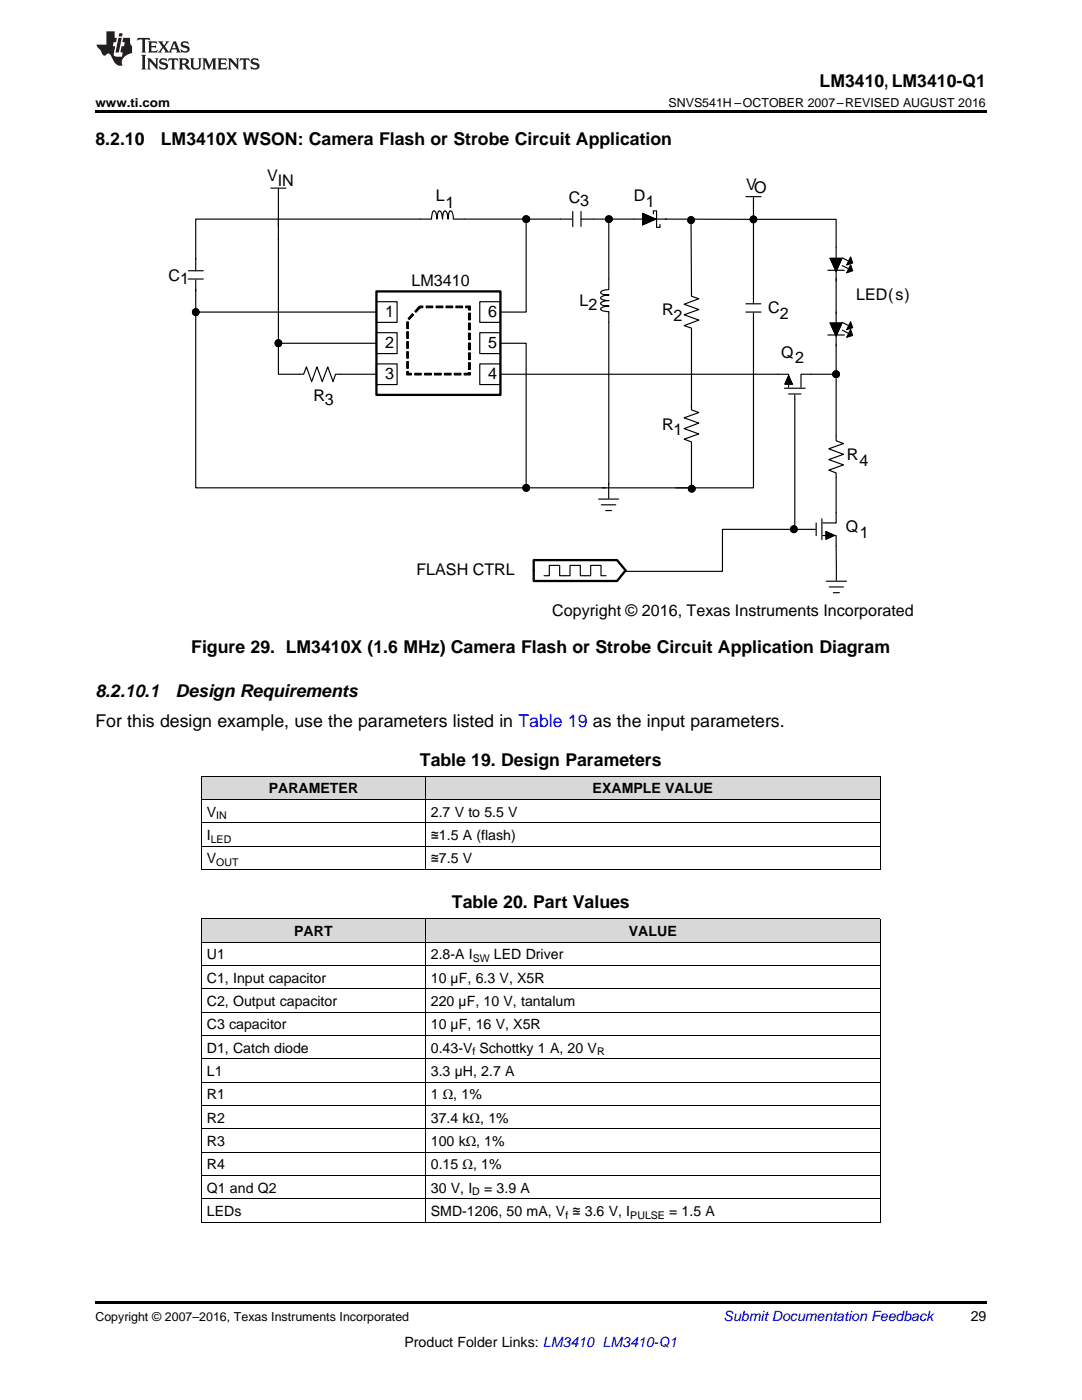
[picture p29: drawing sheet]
<svg xmlns="http://www.w3.org/2000/svg" width="216mm" height="279mm" viewBox="0 0 216 279" stroke-linecap="round" stroke-linejoin="round" font-family="sans-serif">
<defs><g id="words">
<g font-size="3.5">
<text x="163.5" y="17.3">LM3410, LM3410-Q1</text>
<text x="19" y="28.9">8.2.10</text>
<text x="32.1" y="28.9">LM3410X WSON: Camera Flash or Strobe Circuit Application</text>
<text x="38.2" y="130.4">Figure 29. LM3410X (1.6 MHz) Camera Flash or Strobe Circuit Application Diagram</text>
<text x="19" y="139.1">8.2.10.1</text>
<text x="35" y="139.1">Design Requirements</text>
<text x="19" y="145.1">For this design example, use the parameters listed in Table 19 as the input parameters.</text>
<text x="83.8" y="152.8">Table 19. Design Parameters</text>
<text x="90.2" y="181.3">Table 20. Part Values</text>
</g>
<g font-size="3.2">
<text x="53.3" y="36.1">V</text>
<text x="55.4" y="37.1">IN</text>
<text x="87" y="40.2">L</text>
<text x="88.9" y="41.5">1</text>
<text x="113.5" y="40.5">C3</text>
<text x="126.5" y="40.2">D</text>
<text x="128.9" y="41.2">1</text>
<text x="148.9" y="38">VO</text>
<text x="33.6" y="56">C1</text>
<text x="82.1" y="57.1">LM3410</text>
<text x="170.9" y="59.9">LED(s)</text>
<text x="76.8" y="63.2">1</text>
<text x="97.4" y="63.2">6</text>
<text x="115.6" y="61.1">L2</text>
<text x="132.1" y="62.9">R</text>
<text x="134.4" y="64.1">2</text>
<text x="153.3" y="62.4">C</text>
<text x="155.6" y="63.6">2</text>
<text x="76.8" y="69.4">2</text>
<text x="97.4" y="69.4">5</text>
<text x="155.9" y="71.5">Q</text>
<text x="76.8" y="75.7">3</text>
<text x="97.4" y="75.7">4</text>
<text x="158.7" y="72.5">2</text>
<text x="62.6" y="80">R</text>
<text x="64.8" y="80.8">3</text>
<text x="132.1" y="85.9">R</text>
<text x="134.4" y="86.8">1</text>
<text x="169" y="91.8">R</text>
<text x="171.5" y="93">4</text>
<text x="168.8" y="106.2">Q</text>
<text x="171.6" y="107.5">1</text>
<text x="83.1" y="114.9">FLASH CTRL</text>
<text x="110.2" y="122.9">Copyright © 2016, Texas Instruments Incorporated</text>
</g>
<g font-size="2.8">
<text x="53.6" y="158.3">PARAMETER</text>
<text x="118.3" y="158.3">EXAMPLE VALUE</text>
<text x="41.3" y="163">V</text>
<text x="41.3" y="167.6">I</text>
<text x="86" y="163">2.7 V to 5.5 V</text>
<text x="86" y="167.6">≊1.5 A (flash)</text>
<text x="41.3" y="172.3">V</text>
<text x="86" y="172.3">≊7.5 V</text>
<text x="41.3" y="191.5">U1</text>
<text x="58.7" y="186.8">PART</text>
<text x="86" y="191.5">2.8-A I</text>
<text x="98.6" y="191.5">LED Driver</text>
<text x="125.5" y="186.8">VALUE</text>
<text x="41.3" y="196.1">C1, Input capacitor</text>
<text x="86" y="196.1">10 µF, 6.3 V, X5R</text>
<text x="41.3" y="200.8">C2, Output capacitor</text>
<text x="86" y="200.8">220 µF, 10 V, tantalum</text>
<text x="41.3" y="205.4">C3 capacitor</text>
<text x="86" y="205.4">10 µF, 16 V, X5R</text>
<text x="41.3" y="210.1">D1, Catch diode</text>
<text x="41.3" y="214.7">L1</text>
<text x="86" y="210.1">0.43-V Schottky 1 A, 20 V</text>
<text x="86" y="214.7">3.3 µH, 2.7 A</text>
<text x="41.3" y="219.4">R1</text>
<text x="86" y="219.4">1 Ω, 1%</text>
<text x="41.3" y="224">R2</text>
<text x="86" y="224">37.4 kΩ, 1%</text>
<text x="41.3" y="228.7">R3</text>
<text x="41.3" y="233.4">R4</text>
<text x="86" y="228.7">100 kΩ, 1%</text>
<text x="86" y="233.4">0.15 Ω, 1%</text>
<text x="41.3" y="238">Q1 and Q2</text>
<text x="86" y="238">30 V, I</text>
<text x="96.6" y="238">= 3.9 A</text>
<text x="41.3" y="242.7">LEDs</text>
<text x="86" y="242.7">SMD-1206, 50 mA, V ≊ 3.6 V, I</text>
<text x="133.5" y="242.7">= 1.5 A</text>
<text x="193.7" y="263.6">29</text>
<text x="80.7" y="268.9">Product Folder Links: LM3410 LM3410-Q1</text>
</g>
<text font-size="2.8" fill="#0000c8" x="144.4" y="263.6">Submit Documentation Feedback</text>
<g font-size="2.5">
<text x="19" y="21.4">www.ti.com</text>
<text x="133.4" y="21.4">SNVS541H –OCTOBER 2007–REVISED AUGUST 2016</text>
<text x="19" y="263.6">Copyright © 2007–2016, Texas Instruments Incorporated</text>
</g>
<g font-size="2.1">
<text x="43.1" y="163.5">IN</text>
<text x="42.1" y="168.2">LED</text>
<text x="43.1" y="172.9">OUT</text>
<text x="94.3" y="192">SW</text>
<text x="94.3" y="210.6">f</text>
<text x="119.1" y="210.6">R</text>
<text x="94.2" y="238.6">D</text>
<text x="112.8" y="243.2">f</text>
<text x="125.8" y="243.2">PULSE</text>
</g>
</g></defs>
<g fill="#d8d8d8">
<path d="M40.2 183.4h44.7v4.7h-44.7z"/>
<path d="M84.9 183.4h90.8v4.7h-90.8z"/>
<path d="M40.2 154.9h44.7v4.7h-44.7z"/>
<path d="M84.9 154.9h90.8v4.7h-90.8z"/>
</g>
<path d="M40.2 173.5l.1 .1zM175.6 173.5l.1 .1zM40.2 243.9h.1zM175.6 243.9h.1zM19 259.7h177.8v.5h-177.8z" fill="#000"/>
<g fill="none" stroke="#000" stroke-width=".2">
<path d="M40.2 154.9h135.4v18.7M40.2 159.5h135.4M40.3 154.9v18.7M84.9 154.9v18.7M40.2 173.5h135.5M40.2 168.9h135.4M40.2 164.2h135.4M40.2 183.4h135.4v60.5M40.2 197.3h135.4M40.2 192.7h135.4M40.2 188h135.4M40.3 183.4v60.5"/>
<path d="M84.9 183.4v60.5M40.2 216h135.4M40.2 211.3h135.4M40.2 206.6h135.4M40.2 202h135.4M40.2 239.2h135.4M40.2 234.6h135.4M40.2 229.9h135.4M40.2 225.3h135.4M40.2 220.6h135.4M40.2 243.9h135.5"/>
</g>
<g fill="none" stroke="#000" stroke-width=".23">
<path d="M54 37.5h3.1M55.5 37.7v10.2M148.8 39.2h3.1M150.3 39.4v21.2M37.5 55.7h3.1M37.6 54h3M39.1 51.6v2.4M39.1 55.9v2.3M55.5 47.8v26.9h5.1l.5-1.5 1.1 3 1-3 1.1 3 1.1-3 1.1 3 .5-1.5h8.1M105 43.7v18.6h-5.1M114.1 43.7h-23.6v-.3a1.31 1.31 0 0 0-.5-1.3l-.4 .2-.2 1.4a1.95 1.95 0 0 0-.4-1.5 .35 .35 0 0 0-.4 0 .35 .35 0 0 0-.2 .3l-.1 1.2a1.95 1.95 0 0 0-.5-1.5 .35 .35 0 0 0-.3 0 .35 .35 0 0 0-.2 .3l-.1 1.2a1.95 1.95 0 0 0-.5-1.5l-.2-.1-.2 .3-.2 1.3h-47v8M114.3 42.2v3"/>
<path d="M115.9 43.7h4.9M115.9 42.2v3M128.2 42.6l2.6 1.1-2.6 1.2zM130.4 42.7v-.6h.6v3.3h.7v-.6M132.8 43.7l16.9 .1M133 43.7h-11.5v14.1l-1.5 .3a.36 .36 0 0 0-.1 .5 .36 .36 0 0 0 .4 .2l1.2 .1-1.4 .3a.32 .32 0 0 0-.3 .3 .32 .32 0 0 0 .4 .3l1.3 .2-1.4 .3a.32 .32 0 0 0-.3 .3 .32 .32 0 0 0 .4 .3l1.3 .2-1.4 .3a.32 .32 0 0 0-.3 .3 .32 .32 0 0 0 .4 .3l1.3 .2v34.5M99.9 68.5h5.1v28.9h15.8M148.8 60.6h3M148.8 62.3h3.1M150.3 62.5v34.9h-15.5"/>
<circle cx="105" cy="43.7" r=".66"/>
<circle cx="121.5" cy="43.7" r=".66"/>
<circle cx="150.3" cy="43.8" r=".65"/>
<circle cx="105" cy="97.4" r=".68"/>
</g>
<g fill="#000">
<path d="M128.2 42.6l2.6 1.1-2.6 1.2z"/>
<circle cx="105" cy="43.7" r=".66"/>
<circle cx="121.5" cy="43.7" r=".66"/>
<circle cx="150.3" cy="43.8" r=".65"/>
<circle cx="105" cy="97.4" r=".68"/>
</g>
<path d="M75.1 58.2h24.8v20.6h-24.8z" fill="none" stroke="#000" stroke-width=".46"/>
<path d="M83.8 61.3h9.9v13.4h-12.4v-10.8z" fill-rule="evenodd" fill="#fff"/>
<g fill="#000">
<path d="M165.6 51.6h2.4l-1.2 2.6zM169.7 52.8l.4 1.2-1.2 .4zM169.7 51.3l.4 1.2-1.2 .4zM157.4 75l.7 1.7h-1.5zM165.6 64.5h2.4l-1.2 2.6zM169.7 65.8l.4 1.1-1.2 .4zM169.7 64.2l.4 1.2-1.2 .4zM164.8 106.1l1.7 .7-1.7 .8z"/>
<path d="M83.6 61.1l.3 .3-.9 .9-.2-.2zM82.3 62.6l.2 .2-.8 1-.3-.2zM81.2 64.2h.3v1.4h-.3zM81.2 66.2h.3v1.3h-.3zM81.2 68.2h.3v1.3h-.3zM81.2 70.2h.3v1.3h-.3zM81.2 72.2h.3v1.3h-.3zM81.2 74.1h.3v.6l-.2-.2h.8v.3h-.9zM82.8 74.5h1.2v.3h-1.2zM84.7 74.5h1.4v.3h-1.4zM86.7 74.5h1.3v.3h-1.3zM88.7 74.5h1.3v.3h-1.3zM90.6 74.5h1.4v.3h-1.4zM92.6 74.5h1.1l-.2 .2v-.3h.4v.4h-1.3zM93.5 72.4h.4v1.3h-.4zM93.5 70.4h.4v1.4h-.4zM93.5 68.5h.4v1.3h-.4zM93.5 66.5h.4v1.3h-.4zM93.5 64.5h.4v1.3h-.4zM93.5 62.5h.4v1.3h-.4zM92.9 61.1h1v.8h-.4v-.6l.2 .1h-.8zM91 61.1h1.3v.3h-1.3zM89 61.1h1.3v.3h-1.3zM87 61.1h1.4v.3h-1.4zM85.1 61.1h1.2v.3h-1.2zM83.8 61.1h.6v.3h-.6z" fill-rule="evenodd"/>
<circle cx="137.9" cy="43.9" r=".68"/>
<circle cx="39.1" cy="62.3" r=".67"/>
<circle cx="55.5" cy="68.5" r=".67"/>
<circle cx="166.8" cy="74.7" r=".67"/>
<circle cx="138" cy="97.6" r=".66"/>
<circle cx="158.4" cy="105.6" r=".66"/>
</g>
<g fill="none" stroke="#000" stroke-width=".23">
<path d="M39.1 57.7v4.6h36M137.9 43.7l.1 14.6M138 58.2v.9l1.4 .5-2.9 1.1 2.9 1.1-2.9 1 2.9 1.1-2.9 1.1 1.5 .5v15.9M150.3 43.8h16.5v44.2l1.5 .5-2.9 1.1 2.9 1.1-2.9 1 2.9 1.1-2.9 1 1.4 .6v7.9M165.2 53.9h3.3M165.6 51.6h2.4l-1.2 2.6zM168.1 53l1.4 .7M168.1 51.5l1.4 .7M169.7 52.8l.4 1.2-1.2 .4zM169.7 51.3l.4 1.2-1.2 .4zM39.1 62.3v35.1h65.2M55.5 68.5h19.6"/>
<path d="M75.1 60.2h4.1v4.1h-4.1zM75.1 66.4h4.1v4.2h-4.1zM75.1 72.6h4.1v4.1h-4.1zM81.2 64.2h.3v1.4h-.3zM81.2 66.2h.3v1.3h-.3zM81.2 68.2h.3v1.3h-.3zM81.2 70.2h.3v1.3h-.3zM81.2 72.2h.3v1.3h-.3zM81.2 74.1h.3v.6l-.2-.2h.8v.3h-.9zM82.3 62.6l.2 .2-.8 1-.3-.2zM82.8 74.5h1.2v.3h-1.2zM83.6 61.1l.3 .3-.9 .9-.2-.2z"/>
<path d="M83.8 61.1h.6v.3h-.6zM84.7 74.5h1.4v.3h-1.4zM85.1 61.1h1.2v.3h-1.2zM86.7 74.5h1.3v.3h-1.3zM87 61.1h1.4v.3h-1.4zM88.7 74.5h1.3v.3h-1.3zM89 61.1h1.3v.3h-1.3zM90.6 74.5h1.4v.3h-1.4zM91 61.1h1.3v.3h-1.3zM92.6 74.5h1.1l-.2 .2v-.3h.4v.4h-1.3zM92.9 61.1h1v.8h-.4v-.6l.2 .1h-.8zM93.5 72.4h.4v1.3h-.4z"/>
<path d="M93.5 70.4h.4v1.4h-.4zM93.5 68.5h.4v1.3h-.4zM93.5 66.5h.4v1.3h-.4zM93.5 64.5h.4v1.3h-.4zM93.5 62.5h.4v1.3h-.4zM95.7 60.2h4.2v4.1h-4.2zM95.7 66.4h4.2v4.2h-4.2zM95.7 72.6h4.2v4.1h-4.2zM100 74.7h57.4v2.6M156.5 77.5h4.2M157.4 75l.7 1.7h-1.5zM157.4 78.6h2.4"/>
<path d="M158.6 78.8v26.8h4.1M161.8 74.7h5M161.9 74.7h-2.1v2.6M165.2 66.9h3.3M165.6 64.5h2.4l-1.2 2.6zM168.1 65.9l1.4 .7M168.1 64.3l1.4 .8M169.7 65.8l.4 1.1-1.2 .4zM169.7 64.2l.4 1.2-1.2 .4zM119.4 99.6h4M121.5 96.4v3.1M138 80.9v.9l1.4 .5-2.9 1.1 2.9 1-2.9 1.1 2.9 1.1-2.9 1 1.5 .6v9.2h-17.9"/>
<path d="M108.6 114.9h1v-2.1h2.1v2.1h2v-2.1h2.1v2.1h2.1v-2.1h2v2.1h1M120 100.7h2.9M120.9 101.9h1.1M158.4 105.6h-14.2v8.4h-19.5M162.9 104.4v2.5M164 103.5v4.2M164.2 106.9h2.6l.1 8.9M164.8 106.1l1.7 .7-1.7 .8zM164.9 116h4M165.5 117.1h2.8M166.3 118.3h1.2M166.8 102.3v2.1h-2.6"/>
<circle cx="137.9" cy="43.9" r=".68"/>
<circle cx="39.1" cy="62.3" r=".67"/>
<circle cx="55.5" cy="68.5" r=".67"/>
<circle cx="166.8" cy="74.7" r=".67"/>
<circle cx="138" cy="97.6" r=".66"/>
<circle cx="158.4" cy="105.6" r=".66"/>
</g>
<path d="M106.5 111.8h16.6l1.7 2-1.7 2.1h-16.6z" fill="none" stroke="#000" stroke-width=".46"/>
<path d="M19 22h177.8v.5h-177.8z" fill="#000"/>
<g fill="#231f20">
<path d="M27.5 7.6l-.1 .5 .4-.2h.6v.1v2.1l-.2 .4h1l-.3-.4v-2.1l.1-.1h.5l.5 .2-.2-.5zM29.5 8.3l.2 .3v1.5l-.2 .4h1.8l.2-.6a1.04 1.04 0 0 1-1.3 .2v-.7h.6l.3 .2v-.6l-.3 .2h-.6v-.6l.8-.1 .4 .3-.2-.5zM31.5 8.3l.9 1.1-.9 1.1h.8l-.2-.2 .5-.7 .4 .7-.2 .2h1.5l-.1-.2 .1-.4h.9l.1 .4-.2 .2h1l-.3-.3-.7-1.9h-.5l-.9 2-.8-1 .9-1h-.8l.1 .3-.3 .5-.4-.6 .2-.2zM34.7 8.6l.4 1h-.7zM36.3 8.4a.63 .63 0 0 0-.2 .7 .63 .63 0 0 0 .6 .4l.6 .2 .1 .2a.75 .75 0 0 1-.7 .4 .75 .75 0 0 1-.6-.5l.1 .7 .1-.1a1.11 1.11 0 0 0 1.5-.6 1.13 1.13 0 0 0-1.2-.8l-.1-.4a1.04 1.04 0 0 1 1.2 .2l-.2-.5-.1 .1-.5-.2zM28.2 10.9l.2 .4v2.2l-.2 .4h1l-.3-.4v-2.2l.3-.4zM29.3 11.6l.3 .4v1.5l-.3 .4h.8l-.2-.4v-1.3l1.5 1.7v-1.9l.2-.4h-.7l.2 .4v.9l-1.1-1.3zM32 11.8a.62 .62 0 0 0-.2 .7 .62 .62 0 0 0 .6 .4l.6 .1 .1 .3a.76 .76 0 0 1-.7 .3 .76 .76 0 0 1-.6-.4l.1 .7 .1-.1a1.11 1.11 0 0 0 1.5-.6 1.13 1.13 0 0 0-1.2-.8l-.1-.4a1.04 1.04 0 0 1 1.2 .2l-.2-.6-.1 .1-.5-.1zM33.7 11.6l-.2 .6a.61 .61 0 0 1 .8-.3v1.6l-.2 .4h.9l-.2-.4v-1.6a.63 .63 0 0 1 .8 .3l-.2-.6zM35.6 11.6l.3 .4v1.5l-.3 .4h1l-.2-.2v-.8l.5 .2a.76 .76 0 0 0 1.2 .7l-1-1a.58 .58 0 0 0 .6-.5 .58 .58 0 0 0-.5-.6zM36.4 11.9h.1a.45 .45 0 0 1 .5 .1 .45 .45 0 0 1 .1 .5l-.7 .2zM37.9 11.6l.2 .2a2.17 2.17 0 0 0 .3 1.9 .99 .99 0 0 0 1.6-.6v-1.1l.2-.4h-.7l.2 .2a1.92 1.92 0 0 1-.2 1.8 .6 .6 0 0 1-.9-.5v-1.1l.2-.4zM40.4 11.6l.2 .4v1.5l-.2 .4h.7l-.2-.4v-1.4l.8 1.8 .8-1.8v1.4l-.2 .4h.9l-.2-.4v-1.5l.2-.4h-.8l-.6 1.5-.6-1.5zM43.4 11.6l.2 .4v1.5l-.2 .4h1.8l.2-.6a1.04 1.04 0 0 1-1.3 .1v-.6h.5l.4 .2v-.6l-.4 .2h-.5v-.7h.8l.3 .3-.1-.6zM45.5 11.6l.2 .4v1.5l-.2 .4h.7l-.2-.4v-1.3l1.5 1.7v-1.9l.2-.4h-.7l.2 .4v.9l-1.1-1.3zM47.9 11.6l-.1 .6a.61 .61 0 0 1 .8-.3v1.6l-.3 .4h1l-.3-.4 .1-1.6a.63 .63 0 0 1 .7 .3l-.1-.6zM50.2 11.8a.62 .62 0 0 0-.2 .7 .62 .62 0 0 0 .6 .4l.6 .1 .2 .3a.76 .76 0 0 1-.8 .3 .76 .76 0 0 1-.6-.4l.1 .7 .2-.1a1.11 1.11 0 0 0 1.5-.6 1.13 1.13 0 0 0-1.3-.8l-.1-.4a1.04 1.04 0 0 1 1.2 .2l-.1-.6-.2 .1-.5-.1z"/>
<path d="M21.2 6.3v2.6h-1.9l.1 .4 .7 .9a.91 .91 0 0 0 1 .8 .56 .56 0 0 1 .5-.3 .56 .56 0 0 1 .5 .3l.4 .8a1.53 1.53 0 0 0 1.9 1.2 1.54 1.54 0 0 1 1-2.1l.9-.3v-1.4a1.52 1.52 0 0 1-.3-1.6h-1.4l-.2 .8h.5l-.2 .8h-.4l-.2 1v.2l.4 .1-.2 .8a1.93 1.93 0 0 1-1.6-.3l.3-1.8h-.5l.2-.8h.4l.2-.8h-.4v-1.3zM23.6 7.6l-.6 2.9h.7l.6-2.9zM23.8 6.6l-.1 .7h.6l.2-.7z"/>
</g>
<use href="#words"/>
</svg>
